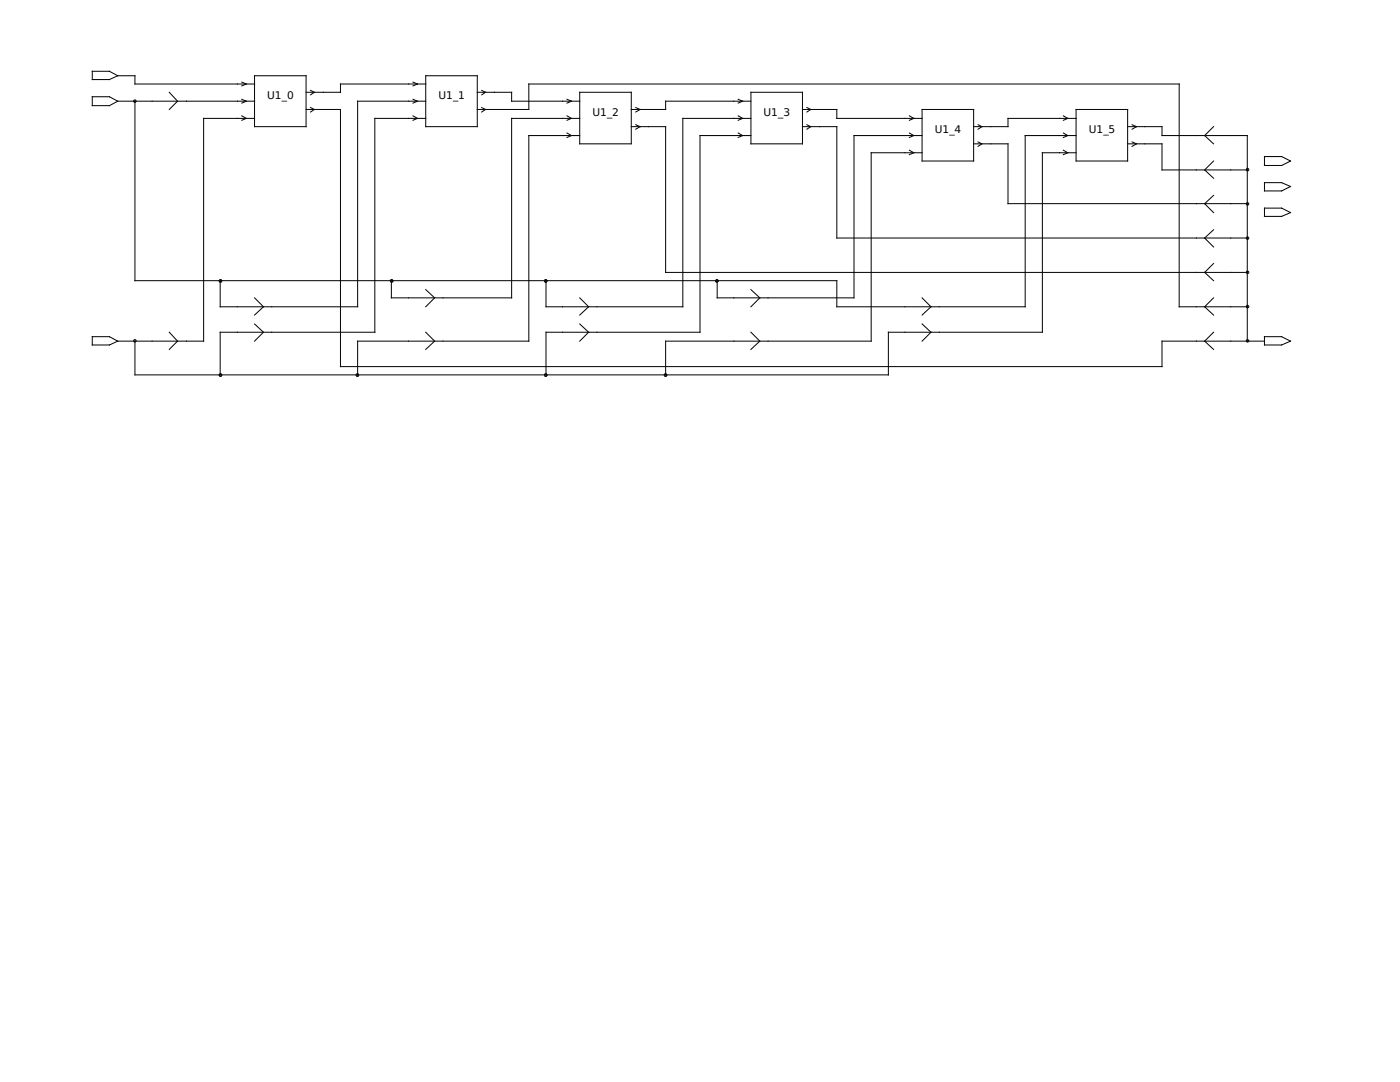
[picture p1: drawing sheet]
<svg xmlns="http://www.w3.org/2000/svg" width="279mm" height="216mm" viewBox="0 0 279 216" stroke-linecap="round" stroke-linejoin="round" font-family="sans-serif">
<defs><g id="words">
<g font-size="2.1">
<text x="53.3" y="19.7">U1_0</text>
<text x="87.5" y="19.7">U1_1</text>
<text x="118.2" y="23.1">U1_2</text>
<text x="152.4" y="23.1">U1_3</text>
<text x="186.6" y="26.5">U1_4</text>
<text x="217.3" y="26.5">U1_5</text>
</g>
</g></defs>
<g fill="none" stroke="#000" stroke-width=".2">
<path d="M18.4 14.2h3.4l1.7 .9-1.7 .8h-3.4zM18.4 19.3h3.4l1.7 .9-1.7 .9h-3.4zM23.5 15.1h3.4v1.7h23.9M33.8 18.4l1.6 1.8-1.6 1.6M48.3 16.4l.8 .4-.8 .3M48.3 19.8l.8 .4-.8 .4M50.8 15.1h10.3v10.2h-10.3zM62 18l.7 .4-.7 .5M82.4 16.4l.9 .4-.9 .3M82.4 19.8l.9 .4-.9 .4M85 15.1h10.3v10.2h-10.3zM85 16.8h-17.1v1.6h-6.8"/>
<path d="M95.3 18.4h6.8v1.8h13.6M96.1 18l.8 .4-.8 .5M113.2 19.8l.8 .4-.8 .4M115.7 18.4h10.3v10.3h-10.3zM147.3 19.8l.9 .4-.9 .4M149.9 18.4h10.2v10.3h-10.2zM23.5 20.2h27.3M26.9 20.2v35.8h140.1v5.2h37.6v-34.1h10.2M48.3 23.1l.8 .5-.8 .4M50.8 23.6h-10.2v44.5h-17.1M61.1 21.8h6.8v51.4h164v-5.1h20.4M62 21.5l.7 .3-.7 .6"/>
<path d="M82.4 23.1l.9 .5-.9 .4M85 23.6h-10.2v42.7h-30.9v8.5M85 20.2h-13.6v41h-27.5v-5.2M95.3 21.8h10.2v-5h129.8v44.4h13.6M96.1 21.5l.8 .3-.8 .6M113.2 23.1l.8 .5-.8 .4M113.2 26.5l.8 .6-.8 .3M115.7 27.1h-10.2v41h-34.1v6.7M115.7 23.6h-13.6v35.8h-24v-3.4M126 25.3h6.8v29.1h116.1M126.9 21.5l.9 .3-.9 .6M126.9 24.9l.9 .4-.9 .5"/>
<path d="M147.3 23.1l.9 .5-.9 .4M147.3 26.5l.9 .6-.9 .3M149.9 20.2h-17.1v1.6h-6.8M149.9 27.1h-10.2v39.2h-30.7v8.5M149.9 23.6h-13.6v37.6h-27.3v-5.2M160.1 25.3h6.9v22.2h81.9M160.1 21.8h6.9v1.8h17M161 21.5l.8 .3-.8 .6M161 24.9l.8 .4-.8 .5M181.5 23.1l.9 .5-.9 .4M181.5 26.5l.9 .6-.9 .3M181.5 30l.9 .5-.9 .4"/>
<path d="M184 21.8h10.3v10.3h-10.3zM184 30.5h-10.1v37.6h-41.1v6.7M184 27.1h-13.6v32.3h-27.3v-3.4M194.3 28.7h6.9v11.9h47.7M195.2 24.9l.8 .4-.8 .5M195.2 28.3l.8 .4-.8 .5M212.2 23.1l.9 .5-.9 .4M212.2 26.5l.9 .6-.9 .3M212.2 30l.9 .5-.9 .4M214.8 23.6h-13.6v1.7h-6.9M214.8 21.8h10.2v10.3h-10.2zM214.8 30.5h-6.8v35.8h-30.7v8.5h-150.4v-6.7"/>
<path d="M225 25.3h6.9v1.8h17v41M225 28.7h6.9v5.2h17M225.9 24.9l.9 .4-.9 .5M225.9 28.3l.9 .4-.9 .5M242.2 39l-1.8 1.6 1.8 1.8M242.2 25.3l-1.8 1.8 1.8 1.6M242.2 32.1l-1.8 1.8 1.8 1.7M252.3 31.2h3.5l1.8 .9-1.8 .9h-3.5zM252.3 36.4h3.5l1.8 .8-1.8 .9h-3.5zM50.8 59.4l1.8 1.8-1.8 1.7M85 57.8l1.7 1.6-1.7 1.8M115.7 59.4l1.8 1.8-1.8 1.7"/>
<path d="M149.9 57.8l1.7 1.6-1.7 1.8M184 59.4l1.8 1.8-1.8 1.7M242.2 59.4l-1.8 1.8 1.8 1.7M242.2 52.6l-1.8 1.8 1.8 1.6M242.2 45.8l-1.8 1.7 1.8 1.8M252.3 41.5h3.5l1.8 .9-1.8 .8h-3.5zM18.4 67.2h3.4l1.7 .9-1.7 .7h-3.4zM33.8 66.3l1.6 1.8-1.6 1.6M50.8 64.6l1.8 1.7-1.8 1.8M85 66.3l1.7 1.8-1.7 1.6M115.7 64.6l1.8 1.7-1.8 1.8M149.9 66.3l1.7 1.8-1.7 1.6"/>
<path d="M184 64.6l1.8 1.7-1.8 1.8M242.2 66.3l-1.8 1.8 1.8 1.6M252.3 67.2h3.5l1.8 .9-1.8 .7h-3.5z"/>
<circle cx="26.9" cy="20.2" r=".25"/>
<circle cx="249" cy="33.8" r=".25"/>
<circle cx="44" cy="56.1" r=".25"/>
<circle cx="78.2" cy="56.1" r=".25"/>
<circle cx="108.9" cy="56.1" r=".25"/>
<circle cx="143.1" cy="56.1" r=".25"/>
<circle cx="249" cy="54.3" r=".25"/>
<circle cx="249" cy="47.5" r=".25"/>
<circle cx="249" cy="40.7" r=".25"/>
<circle cx="26.9" cy="68" r=".25"/>
<circle cx="44" cy="74.8" r=".25"/>
<circle cx="71.3" cy="74.8" r=".25"/>
<circle cx="108.9" cy="74.8" r=".25"/>
<circle cx="132.8" cy="74.8" r=".25"/>
<circle cx="249" cy="68" r=".25"/>
<circle cx="249" cy="61.2" r=".25"/>
</g>
<use href="#words"/>
</svg>
